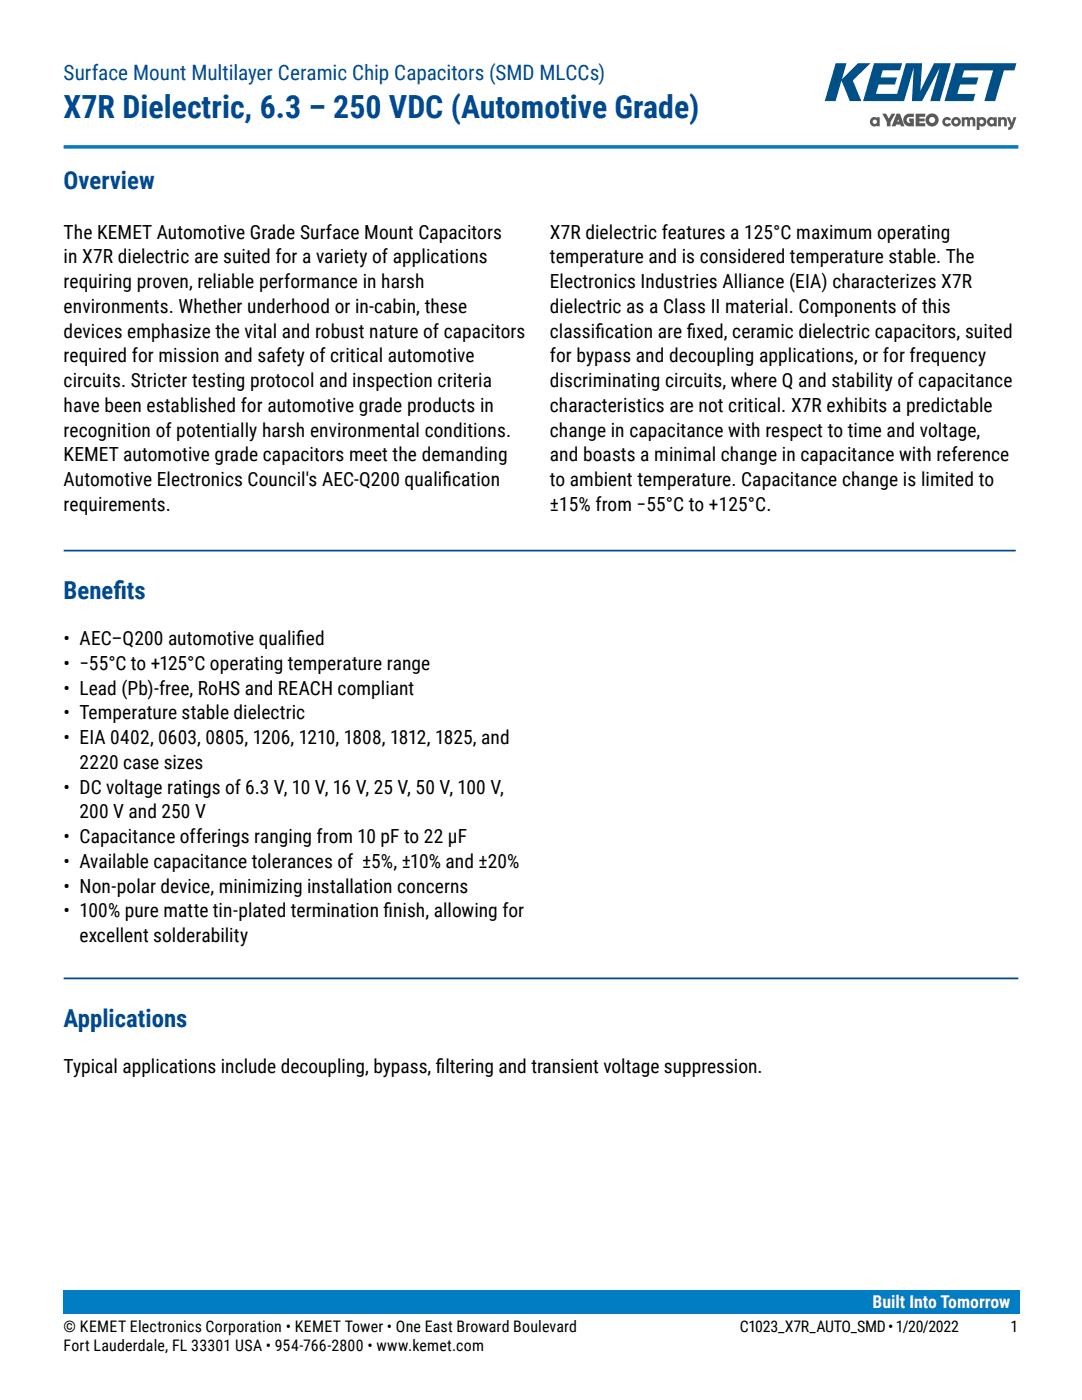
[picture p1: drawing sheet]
<svg xmlns="http://www.w3.org/2000/svg" width="216mm" height="279mm" viewBox="0 0 216 279" stroke-linecap="round" stroke-linejoin="round" font-family="sans-serif">
<defs><g id="words">
<text font-size="6.3" fill="#004990" x="12.7" y="23.5">X7R Dielectric, 6.3 – 250 VDC (Automotive Grade)</text>
<g font-size="4.9" fill="#004990">
<text x="12.7" y="37.7">Overview</text>
<text x="12.7" y="119.6">Benef</text>
<text x="22.6" y="119.6">its</text>
<text x="12.7" y="205">Applications</text>
</g>
<text font-size="4.2" fill="#004990" x="12.7" y="15.9">Surface Mount Multilayer Ceramic Chip Capacitors (SMD MLCCs)</text>
<g font-size="3.9">
<text x="12.7" y="47.6">The KEMET Automotive Grade Surface Mount Capacitors</text>
<text x="109.7" y="47.6">X7R dielectric features a 125°C maximum operating</text>
<text x="12.7" y="52.6">in X7R dielectric are suited for a variety of applications</text>
<text x="109.7" y="52.6">temperature and is considered temperature stable. The</text>
<text x="12.7" y="57.5">requiring proven, reliable performance in harsh</text>
<text x="109.7" y="57.5">Electronics Industries Alliance (EIA) characterizes X7R</text>
<text x="12.7" y="62.4">environments. Whether underhood or in-cabin, these</text>
<text x="109.7" y="62.4">dielectric as a Class II material. Components of this</text>
<text x="12.7" y="67.4">devices emphasize the vital and robust nature of capacitors</text>
<text x="109.7" y="67.4">classif</text>
<text x="118.8" y="67.4">ication are f</text>
<text x="137" y="67.4">ixed, ceramic dielectric capacitors, suited</text>
<text x="12.7" y="72.3">required for mission and safety of critical automotive</text>
<text x="12.7" y="77.3">circuits. Stricter testing protocol and inspection criteria</text>
<text x="109.7" y="77.3">discriminating circuits, where Q and stability of capacitance</text>
<text x="109.7" y="72.3">for bypass and decoupling applications, or for frequency</text>
<text x="12.7" y="82.2">have been established for automotive grade products in</text>
<text x="109.7" y="82.2">characteristics are not critical. X7R exhibits a predictable</text>
<text x="12.7" y="87.1">recognition of potentially harsh environmental conditions.</text>
<text x="109.7" y="87.1">change in capacitance with respect to time and voltage,</text>
<text x="12.7" y="92.1">KEMET automotive grade capacitors meet the demanding</text>
<text x="109.7" y="92.1">and boasts a minimal change in capacitance with reference</text>
<text x="12.7" y="97">Automotive Electronics Council's AEC-Q200 qualif</text>
<text x="12.7" y="102">requirements.</text>
<text x="88.3" y="97">ication</text>
<text x="109.7" y="97">to ambient temperature. Capacitance change is limited to</text>
<text x="109.7" y="102">±15% from −55°C to +125°C.</text>
<text x="12.7" y="128.8">• AEC–Q200 automotive qualif</text>
<text x="59.1" y="128.8">ied</text>
<text x="12.7" y="133.7">• −55°C to +125°C operating temperature range</text>
<text x="12.7" y="138.6">• Lead (Pb)-free, RoHS and REACH compliant</text>
<text x="12.7" y="143.6">• Temperature stable dielectric</text>
<text x="12.7" y="148.5">• EIA 0402, 0603, 0805, 1206, 1210, 1808, 1812, 1825, and</text>
<text x="15.9" y="153.5">2220 case sizes</text>
<text x="12.7" y="158.4">• DC voltage ratings of 6.3 V, 10 V, 16 V, 25 V, 50 V, 100 V,</text>
<text x="15.9" y="163.3">200 V and 250 V</text>
<text x="12.7" y="168.3">• Capacitance offerings ranging from 10 pF to 22 μF</text>
<text x="12.7" y="173.2">• Available capacitance tolerances of ±5%, ±10% and ±20%</text>
<text x="12.7" y="178.2">• Non-polar device, minimizing installation concerns</text>
<text x="12.7" y="183.1">• 100% pure matte tin-plated termination fnish, allowing for</text>
<text x="76.5" y="183.1">i</text>
<text x="15.9" y="188">excellent solderability</text>
<text x="12.7" y="214.1">Typical applications include decoupling, bypass, f</text>
<text x="87" y="214.1">iltering and transient voltage suppression.</text>
</g>
<text font-size="3.5" fill="#fff" x="174.1" y="261">Built Into Tomorrow</text>
<g font-size="3.2">
<text x="12.7" y="269.7">Fort Lauderdale, FL 33301 USA • 954-766-2800 • www.kemet.com</text>
<text x="12.7" y="265.9">© KEMET Electronics Corporation • KEMET Tower • One East Broward Boulevard</text>
<text x="147.6" y="265.9">C1023_X7R_AUTO_SMD • 1/20/2022</text>
<text x="201.6" y="265.9">1</text>
</g>
</g></defs>
<path d="M12.7 261.9h190.5" fill="none" stroke="#007dc3" stroke-width=".35"/>
<g fill="#53585f">
<path d="M188.3 23.6a.96 .96 0 0 1 1.5 .2l-.5 .3a.41 .41 0 0 0-.6-.1 .41 .41 0 0 0 0 .6 .41 .41 0 0 0 .6-.1l.5 .3a.96 .96 0 0 1-1.4 .3 .96 .96 0 0 1-.1-1.5z"/>
<path d="M191.9 23.4h.6v.2l.4-.3 .5 .3 .1-.1a.7 .7 0 0 1 .8-.1 .7 .7 0 0 1 .3 .7v1.1h-.5l-.1-1.2-.2-.2-.2 .2-.1 1.2h-.5v-1.2l-.3-.2-.2 .2v1.2h-.6z"/>
<path d="M199.2 23.4h.5v.2l.3-.2a.69 .69 0 0 1 .9 .7v1.1h-.5v-1a.32 .32 0 0 0-.3-.4 .32 .32 0 0 0-.3 .2l-.1 1.2h-.5z"/>
<path d="M200.9 23.4h.6l.4 1.1 .3-1.1h.6l-.6 1.8a.96 .96 0 0 1-1 .7v-.5l.4-.3z"/>
<path d="M176 22.7h.8l.5 1 .6-1h.8l-1 1.6v.9h-.7v-.9z"/>
<path d="M182.7 22.7h1.9v.6h-1.2v.4h1.1v.5h-1.1v.4h1.2v.6h-1.9z"/>
<path d="M180.6 23l.5-.3h1.3v.6h-1a.59 .59 0 0 0-.5 .7 .59 .59 0 0 0 .7 .5v-.2h-.2v-.7h1v1.6a1.75 1.75 0 0 1-1.9-.5 1.28 1.28 0 0 1 .1-1.7z"/>
<path d="M174.1 24.3a.45 .45 0 0 0 .9 0 .45 .45 0 0 0-.9 0zM173.8 23.6a.79 .79 0 0 1 1.2 0v-.2h.5v1.8h-.5v-.2a.91 .91 0 0 1-1.3-.1 .91 .91 0 0 1 .1-1.3z"/>
<path d="M190.3 24.3a.45 .45 0 0 0 .9 0 .45 .45 0 0 0-.9 0zM189.8 24.3a.96 .96 0 0 1 1.9 0 .96 .96 0 0 1-1.9 0z"/>
<path d="M195.4 24.3a.45 .45 0 0 0 .9 0 .45 .45 0 0 0-.9 0zM194.9 23.4h.5v.2a.89 .89 0 0 1 1.4 .7 .89 .89 0 0 1-1.4 .7v.9h-.5z"/>
<path d="M197.5 24.3a.44 .44 0 0 0 .8 0 .44 .44 0 0 0-.8 0zM197.2 23.6a.79 .79 0 0 1 1.1 0v-.2h.6v1.8h-.6v-.2a.91 .91 0 0 1-1.2-.1 .91 .91 0 0 1 .1-1.3z"/>
<path d="M179.2 23.8l.2 .5h-.4zM178.9 22.7l-1 2.5h.8l.1-.3h.9l.1 .3h.7l-.9-2.5z"/>
<path d="M185.4 23.9a.61 .61 0 0 1 1.2 0 .61 .61 0 0 1-1.2 0zM184.7 23.9a1.31 1.31 0 0 0 2.6 0 1.31 1.31 0 0 0-2.6 0z"/>
</g>
<g fill="#005088">
<path d="M174.4 12.6h5.6l-.4 1.4-3.4 .1-.5 1.4h3.3l-.4 1.4h-3.3l-.5 1.8h4.2l1.8-6.1h3.2l-.4 5.6 2.8-5.6h3.3l-2.2 7.6h-1.9l1.9-6.7-3.5 6.7h-2l.3-6.7-1.9 6.7h-8.2z"/>
<path d="M190.6 12.6h12.2l-.4 1.4h-2.1l-1.7 6.2h-2.2l1.8-6.2-5.8 .1-.4 1.4h3.2l-.4 1.4h-3.2l-.6 1.8h3.6l-.4 1.5h-5.7z"/>
<path d="M166.8 12.6h2.1l-.9 3.2 3.2-3.2h2.5l-3.5 3.5 1.7 4.1h-2.3l-1.7-4.1-1.2 4.1h-2.1z"/>
</g>
<path d="M12.7 29.3h190.5" fill="none" stroke="#007dc3" stroke-width=".71" stroke-linecap="butt"/>
<path d="M12.7 257.6h190.8v4.7h-190.8z" fill="#007dc3"/>
<path d="M12.7 109.9h190M12.7 195.3h190.5" fill="none" stroke="#004990" stroke-width=".35"/>
<use href="#words"/>
</svg>
